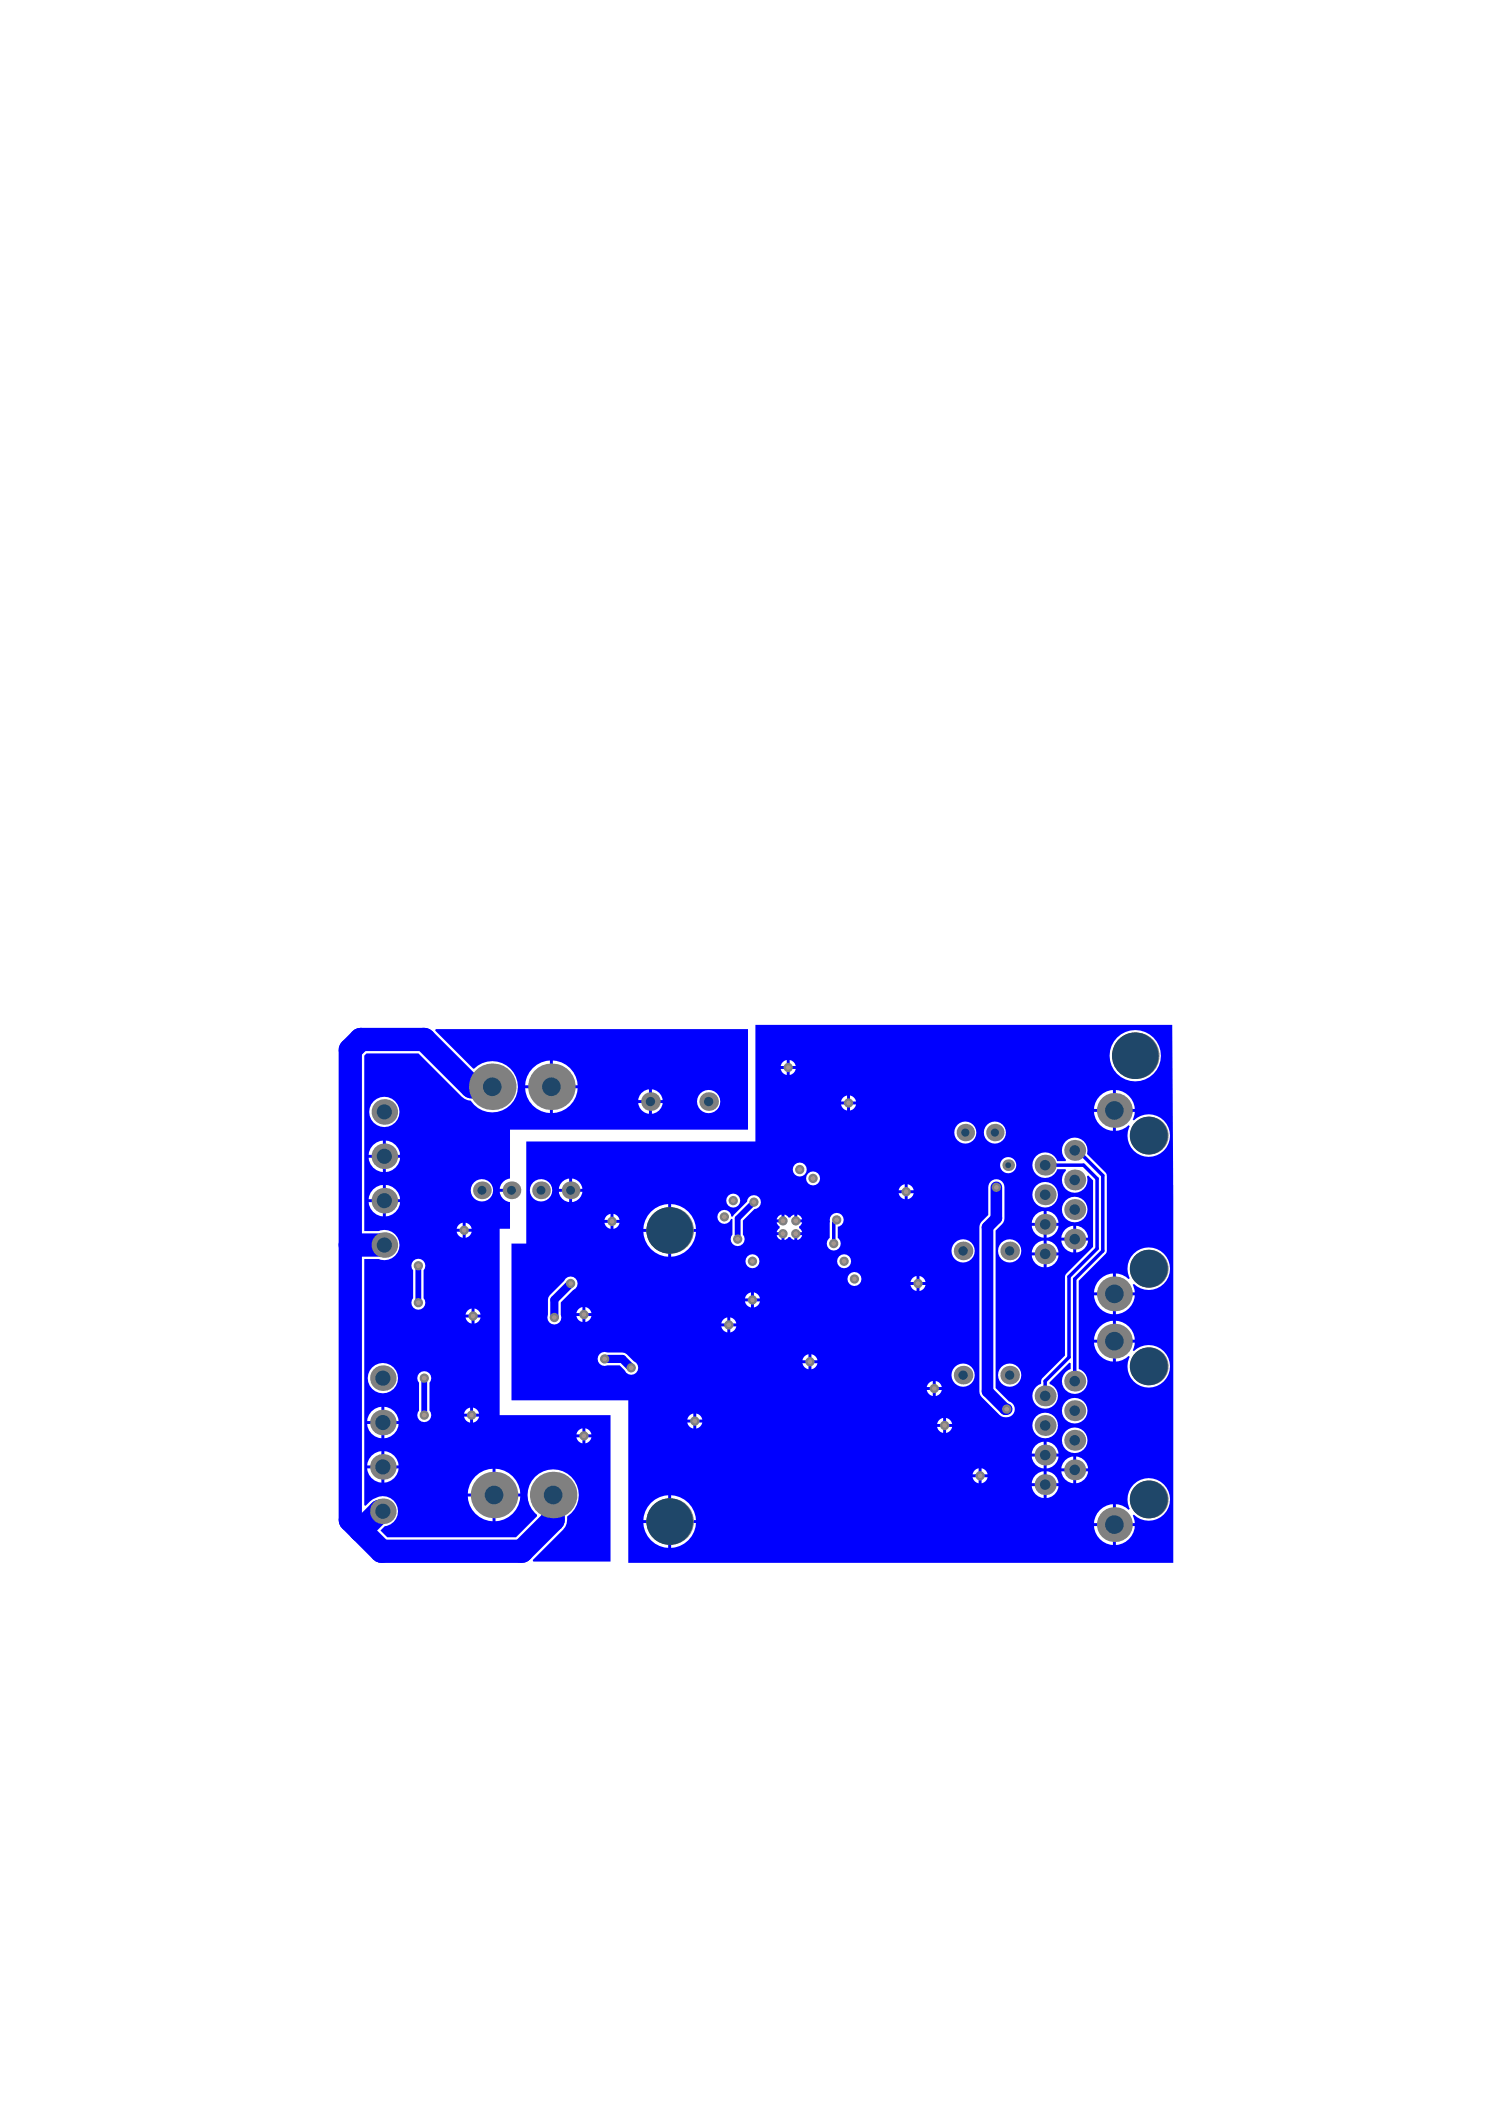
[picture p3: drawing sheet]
<svg xmlns="http://www.w3.org/2000/svg" width="210mm" height="297mm" viewBox="0 0 210 297" stroke-linecap="round" stroke-linejoin="round" font-family="sans-serif">
<g fill="#00f">
<path d="M51.7 148.7l-.3 .3v24.7h2a2.12 2.12 0 0 1 3 2 2.12 2.12 0 0 1-3 2h-2v34.7l.2 .1a3.2 3.2 0 0 1 3-1.3 2.13 2.13 0 0 1 1.5 2.2 2.13 2.13 0 0 1-1.8 2l-.6 .6 .9 .9h18.2l3-2.9v-.3a3.6 3.6 0 0 1-.3-5.3 3.6 3.6 0 0 1 5.4 .3 3.6 3.6 0 0 1-.9 5.3 2.23 2.23 0 0 1-.6 1.9l-4.3 4.2 .1 .3h10.9v-20.7h-15.6v-26.3h1.4v-3.8a1.62 1.62 0 0 1-1.4-1.4h1.7v-.4h-1.7a1.62 1.62 0 0 1 1.4-1.5v-6.9h33.6v-14.2h-44l-.1 .2 5.4 5.4h.1a3.6 3.6 0 0 1 5.3 .2 3.6 3.6 0 0 1-.6 5.2 3.6 3.6 0 0 1-5.2-.9 2.12 2.12 0 0 1-1.3-.5l-6.1-6.1zM75.2 150.7a3.6 3.6 0 0 1 2.4-1v3.4h-3.5a3.6 3.6 0 0 1 1.1-2.4zM78 149.7a3.7 3.7 0 0 1 3.5 3.4h-3.5zM90.5 154.2l.4-.3 .6-.2v1.5h-1.5l.2-.6zM92 153.7a1.68 1.68 0 0 1 1.5 1.5h-1.5zM74.1 153.6h3.5v3.5a3.7 3.7 0 0 1-3.5-3.5zM78 153.6h3.5a3.7 3.7 0 0 1-3.5 3.5zM98.3 155.4a1.65 1.65 0 0 1 3.3 0 1.65 1.65 0 0 1-3.3 0zM90 155.7h1.5v1.5a1.68 1.68 0 0 1-1.5-1.5zM92 155.7h1.5a1.68 1.68 0 0 1-1.5 1.5zM52.1 156.9a2.15 2.15 0 0 1 4.3 0 2.15 2.15 0 0 1-4.3 0zM52.6 161.6l.5-.4 .9-.3v2.1h-2l.3-1zM54.4 160.9a2.17 2.17 0 0 1 2 2.1h-2zM52 163.4h2v2a2.17 2.17 0 0 1-2-2zM54.4 163.4h2a2.17 2.17 0 0 1-2 2zM52.6 167.8l.5-.3 .9-.3v2h-2l.3-.9zM54.4 167.2a2.17 2.17 0 0 1 2 2h-2zM66.4 168a1.6 1.6 0 0 1 3.2 0 1.6 1.6 0 0 1-3.2 0zM52 169.6h2v2a2.17 2.17 0 0 1-2-2zM54.4 169.6h2a2.17 2.17 0 0 1-2 2zM64.7 172.8l.6-.3v.9h-.9zM65.7 172.5l.1 .1a1.06 1.06 0 0 1 .7 .8h-.8zM64.4 173.8h.9v.9l-.1-.1a1.06 1.06 0 0 1-.8-.8zM65.7 173.8h.8v.1a1.06 1.06 0 0 1-.8 .8zM58.3 177.9a.98 .98 0 0 1 1.4 0 .98 .98 0 0 1 .1 1.4v3.9a.98 .98 0 0 1-.1 1.3 .98 .98 0 0 1-1.4 0 .98 .98 0 0 1 0-1.3v-3.9a.97 .97 0 0 1 0-1.4zM66 184.9l.5-.2v.8h-.8zM66.9 184.7h.1a1.06 1.06 0 0 1 .8 .8h-.9zM65.7 185.9h.8v.9h-.1a1.06 1.06 0 0 1-.7-.9zM66.9 185.9h.9v.1a1.06 1.06 0 0 1-.9 .8zM51.9 194.5a2.14 2.14 0 0 1 4.2 0 2.14 2.14 0 0 1-4.2 0zM65.8 198.9l.5-.3v.9h-.8zM66.7 198.6h.1a1.06 1.06 0 0 1 .8 .9h-.9zM52.4 199.1l.5-.3 .9-.3v2h-2l.3-.9zM54.2 198.5a2.17 2.17 0 0 1 2 2h-2zM59.1 193.8a.98 .98 0 0 1 1.4-.1 .98 .98 0 0 1 .1 1.4v3.9a.98 .98 0 0 1-.1 1.4 .98 .98 0 0 1-1.3 0 .98 .98 0 0 1-.1-1.4v-3.9a.97 .97 0 0 1 0-1.3zM65.5 199.9h.8v.8h-.1a1.06 1.06 0 0 1-.7-.8zM66.7 199.9h.9v.1a1.06 1.06 0 0 1-.9 .7zM81.6 201.8l.6-.2v.8h-.9zM82.6 201.6a1.06 1.06 0 0 1 .8 .8h-.8zM51.8 200.9h2v2.1a2.17 2.17 0 0 1-2-2.1zM54.2 200.9h2a2.17 2.17 0 0 1-2 2.1zM81.3 202.8h.9v.9h-.1a1.06 1.06 0 0 1-.8-.9zM82.6 202.8h.8v.1a1.06 1.06 0 0 1-.8 .8zM52.4 205.4l.5-.3 .9-.3v2h-2l.3-.9zM54.2 204.8a2.17 2.17 0 0 1 2 2h-2zM51.8 207.2h2v2a2.17 2.17 0 0 1-2-2zM54.2 207.2h2a2.17 2.17 0 0 1-2 2zM67.1 208.3a3.6 3.6 0 0 1 2.4-1v3.5h-3.5a3.6 3.6 0 0 1 1.1-2.5zM69.9 207.3a3.7 3.7 0 0 1 3.5 3.5h-3.5zM66 211.2h3.5v3.5a3.7 3.7 0 0 1-3.5-3.5zM69.9 211.2h3.5a3.7 3.7 0 0 1-3.5 3.5z"/>
<path d="M74.2 161.1v14.4h-2v22.1h16.4v22.9h76.9v-51.5l-.1-24.4h-58.8v16.5zM156.5 149a3.7 3.7 0 0 1 7.3 0 3.7 3.7 0 0 1-7.3 0zM110.4 149.9l.6-.3v.8h-.9zM111.4 149.6h.1a1.06 1.06 0 0 1 .7 .8h-.8zM110.1 150.8h.9v.9h-.1a1.06 1.06 0 0 1-.8-.9zM111.4 150.8h.8v.1a1.06 1.06 0 0 1-.8 .8zM118.9 154.9l.6-.3v.8h-.9zM119.9 154.6h.1a1.06 1.06 0 0 1 .8 .8h-.9zM155.2 154.6a2.78 2.78 0 0 1 1.8-.8v2.7h-2.7a2.79 2.79 0 0 1 .9-1.9zM157.4 153.8a2.84 2.84 0 0 1 2.7 2.7h-2.7zM118.6 155.9h.9v.8h-.1a1.06 1.06 0 0 1-.8-.8zM119.9 155.9h.9h-.1a1.06 1.06 0 0 1-.8 .8zM157.4 156.9h2.7l-.3 1.1 .1 .1a3 3 0 0 1 2.1-.9h.1a2.97 2.97 0 0 1 1.6 .5v.1a2.94 2.94 0 0 1 1.1 1.3 2.95 2.95 0 0 1 .2 1.7 2.95 2.95 0 0 1-.8 1.5v.1a2.94 2.94 0 0 1-1.5 .8h-.7a2.97 2.97 0 0 1-1.6-.4v-.1a2.94 2.94 0 0 1-1.1-1.3 2.95 2.95 0 0 1-.2-1.7l.3-.8-.2-.1a2.75 2.75 0 0 1-1.8 .8zM154.3 156.9h2.7v2.7a2.84 2.84 0 0 1-2.7-2.7zM134.6 159.8a1.56 1.56 0 0 1 3.1 0 1.56 1.56 0 0 1-3.1 0zM138.8 159.8a1.56 1.56 0 0 1 3.1 0 1.56 1.56 0 0 1-3.1 0zM141.1 164.4a1.15 1.15 0 0 1 2.3 0 1.15 1.15 0 0 1-2.3 0zM111.8 165a1 1 0 0 1 2 0 1 1 0 0 1-2 0zM146.2 163.1a1.79 1.79 0 0 1 2.9 .7h1.2l.1-.1a1.8 1.8 0 0 1 .7-3.1 1.8 1.8 0 0 1 2.2 2.2l2.8 2.9v10.8l-.1 .4-3.8 3.8v12.5a1.8 1.8 0 0 1 .9 2.8 1.8 1.8 0 0 1-3 0 1.8 1.8 0 0 1 .9-2.8v-.8l-.2-.1-2.8 2.8 .1 .2a1.8 1.8 0 0 1 .7 2.8 1.8 1.8 0 0 1-2.8-.1 1.8 1.8 0 0 1 .9-2.7v-.6l.1-.2 3.2-3.2 .1-11.4 3.9-3.9v-9.4l-.7-.7-.2 .1a1.8 1.8 0 0 1-2.2 2.2 1.8 1.8 0 0 1-.7-3l-.1-.2h-1.2a1.8 1.8 0 0 1-2.6 1 1.8 1.8 0 0 1-.3-2.9zM113.7 166.3a1 1 0 0 1 2 0 1 1 0 0 1-2 0zM79.3 166.8l.4-.3 .6-.2v1.5h-1.5l.2-.7zM80.7 166.3a1.62 1.62 0 0 1 1.4 1.5h-1.4zM127.1 167.4l.5-.3v.9h-.8zM128 167.1h.1a1.06 1.06 0 0 1 .8 .9h-.9zM126.8 168.4h.8v.8h-.1a1.06 1.06 0 0 1-.7-.8zM128 168.4h.9a1.06 1.06 0 0 1-.9 .8zM74.7 168a1.6 1.6 0 0 1 3.2 0 1.6 1.6 0 0 1-3.2 0zM78.8 168.2h1.5v1.4a1.62 1.62 0 0 1-1.5-1.4zM80.7 168.2h1.4a1.62 1.62 0 0 1-1.4 1.4zM145.6 168.6a1.81 1.81 0 0 1 3.6 0 1.81 1.81 0 0 1-3.6 0zM102.4 169.4a1 1 0 0 1 2 0 1 1 0 0 1-2 0zM110.7 171.4l.4 .2 .1 .2h.3l.1-.2 .5-.2v.9h.2v.2h.8l-.2 .4-.2 .2v.2l.2 .1 .2 .5h-.8v.2h-.2v.9l-.5-.3-.1-.1h-.3l-.1 .1-.4 .3v-.9h-.2v-.2h-.9l.2-.5 .2-.1v-.2l-.2-.2-.2-.4h.9v-.2h.2zM109.8 171.6l.4-.2v.7h-.6zM112.5 171.4a.82 .82 0 0 1 .6 .7h-.6zM85.6 171.6l.5-.3v.8h-.8zM86.5 171.3h.1a1.06 1.06 0 0 1 .8 .8h-.9zM149.8 170.7a1.81 1.81 0 0 1 3.6 0 1.81 1.81 0 0 1-3.6 0zM146.1 171.4l.4-.3 .7-.2v1.7h-1.7l.3-.8zM147.6 170.9a1.84 1.84 0 0 1 1.7 1.7h-1.7zM101.5 171a.98 .98 0 0 1 1-.2 .98 .98 0 0 1 .7 .9h.2l2-2.1a.98 .98 0 0 1 1-.9 .98 .98 0 0 1 .9 .9 .98 .98 0 0 1-.9 1l-1.6 1.6v2a.98 .98 0 0 1-.1 1.4 .98 .98 0 0 1-1.3 0 .98 .98 0 0 1-.1-1.4v-2.2h-.2a.98 .98 0 0 1-1.4 .6 .98 .98 0 0 1-.2-1.6zM85.3 172.6h.8v.8a1.06 1.06 0 0 1-.8-.8zM86.5 172.6h.9a1.06 1.06 0 0 1-.9 .8zM91.9 171a3.7 3.7 0 0 1 2.4-1.1v3.5h-3.5v-.5a3.7 3.7 0 0 1 1-1.9zM94.7 169.9l.5 .1a3.7 3.7 0 0 1 1.9 1 3.7 3.7 0 0 1 1 1.9l.1 .5h-3.5zM150.3 173.5l.3-.3 .8-.2v1.6h-1.7l.2-.7zM151.8 173a1.84 1.84 0 0 1 1.7 1.6h-1.7zM145.5 173h1.7v1.7a1.84 1.84 0 0 1-1.7-1.7zM147.6 173h1.7a1.84 1.84 0 0 1-1.7 1.7zM109.6 174.3h.6v.7a.82 .82 0 0 1-.6-.7zM112.5 174.3h.6a.82 .82 0 0 1-.6 .7zM159.9 176.9a2.94 2.94 0 0 1 1.5-.8l.7-.1a2.97 2.97 0 0 1 1.6 .5 2.94 2.94 0 0 1 1.1 1.4 2.95 2.95 0 0 1 .2 1.7 2.95 2.95 0 0 1-.8 1.5 2.94 2.94 0 0 1-1.5 .9h-.7a2.97 2.97 0 0 1-1.6-.5l-.5-.3-.1 .1 .3 1.1h-2.7v-2.7a2.75 2.75 0 0 1 1.8 .8l.2-.1-.1-.2a2.95 2.95 0 0 1-.2-1.7v-.1a2.95 2.95 0 0 1 .8-1.5zM117.3 171.4a.98 .98 0 0 1 1.6 .3 .98 .98 0 0 1-.7 1.4v1.6a.98 .98 0 0 1 .1 1.4 .98 .98 0 0 1-1.4 0 .98 .98 0 0 1 .1-1.4v-2.1a1.5 1.5 0 0 1 .3-1.2zM146.1 175.6l.4-.3 .7-.2v1.6h-1.7l.3-.7zM147.6 175.1a1.84 1.84 0 0 1 1.7 1.6h-1.7zM149.7 175.1h1.7v1.6a1.84 1.84 0 0 1-1.7-1.6zM151.8 175.1h1.7a1.84 1.84 0 0 1-1.7 1.6zM90.8 173.8h3.5v3.5h-.6a3.7 3.7 0 0 1-1.8-1h-.1a3.7 3.7 0 0 1-1-1.9zM94.7 173.8h3.5l-.1 .6a3.7 3.7 0 0 1-1 1.8v.1a3.7 3.7 0 0 1-1.9 1h-.5zM134.2 176.5a1.65 1.65 0 0 1 3.3 0 1.65 1.65 0 0 1-3.3 0zM140.8 176.5a1.65 1.65 0 0 1 3.3 0 1.65 1.65 0 0 1-3.3 0zM145.5 177.2h1.7v1.6a1.84 1.84 0 0 1-1.7-1.6zM147.6 177.2h1.7a1.84 1.84 0 0 1-1.7 1.6zM105.2 178a.99 .99 0 0 1 1.9 0 .99 .99 0 0 1-1.9 0zM118.1 178a1 1 0 0 1 2 0 1 1 0 0 1-2 0zM128.7 180.3l.6-.2v.8h-.9zM129.7 180.1h.1a1.06 1.06 0 0 1 .8 .8h-.9zM119.5 180.5a1 1 0 0 1 2 0 1 1 0 0 1-2 0zM128.4 181.3h.9v.9h-.1a1.06 1.06 0 0 1-.8-.9zM129.7 181.3h.9l-.1 .1a1.06 1.06 0 0 1-.8 .8zM155.2 180.5a2.78 2.78 0 0 1 1.8-.8v2.7h-2.7a2.79 2.79 0 0 1 .9-1.9zM105.4 182.7l.5-.3v.8h-.8zM106.4 182.4a1.06 1.06 0 0 1 .8 .8h-.8zM105.1 183.6h.8v.9a1.06 1.06 0 0 1-.8-.9zM106.4 183.6h.8v.1a1.06 1.06 0 0 1-.8 .8zM81.6 184.7l.6-.3v.9h-.9zM82.6 184.4v.1a1.06 1.06 0 0 1 .8 .8h-.8zM154.3 182.8h2.7v2.7a2.84 2.84 0 0 1-2.7-2.7zM157.4 182.8h2.7a2.84 2.84 0 0 1-2.7 2.7zM81.3 185.7h.9v.9l-.1-.1a1.06 1.06 0 0 1-.8-.8zM82.6 185.7h.8v.1a1.06 1.06 0 0 1-.8 .8zM102 186.2l.6-.3v.9h-.8zM103 185.9h.1a1.06 1.06 0 0 1 .8 .9h-.9zM79.8 180.4a.99 .99 0 0 1 1.5 .2 .99 .99 0 0 1-.4 1.4l-1.8 1.8v1.7a.99 .99 0 0 1-.9 1.4 .99 .99 0 0 1-.9-1.4l.1-2.4zM101.8 187.2h.8v.8h-.1a1.06 1.06 0 0 1-.7-.8zM103 187.2h.9a1.06 1.06 0 0 1-.9 .8zM155.2 187.2a2.78 2.78 0 0 1 1.8-.8v2.6h-2.7a2.79 2.79 0 0 1 .9-1.8zM157.4 186.4a2.84 2.84 0 0 1 2.7 2.6h-2.7zM157.4 189.5h2.7l-.3 1 .1 .2a3 3 0 0 1 2.1-.9h.1a2.97 2.97 0 0 1 1.6 .5 2.94 2.94 0 0 1 1.1 1.3v.1a2.95 2.95 0 0 1 .2 1.7 2.95 2.95 0 0 1-.8 1.5 2.94 2.94 0 0 1-1.5 .8l-.7 .1a2.97 2.97 0 0 1-1.6-.5 2.94 2.94 0 0 1-1.1-1.3 2.95 2.95 0 0 1-.2-1.8l.3-.7-.2-.2a2.75 2.75 0 0 1-1.8 .8zM84.6 191.1a.98 .98 0 0 1 1.1-.2h2.4l1.3 1.2a.99 .99 0 0 1 .3 1.6 .99 .99 0 0 1-1.6-.3l-.7-.7h-1.7a.99 .99 0 0 1-1.2-.4 .99 .99 0 0 1 .1-1.2zM113.5 191.4l.5-.3v.8h-.8zM114.5 191.1a1.06 1.06 0 0 1 .8 .8h-.8zM154.3 189.5h2.7v2.6a2.84 2.84 0 0 1-2.7-2.6zM113.2 192.4h.8v.8a1.06 1.06 0 0 1-.8-.8zM114.5 192.4h.8a1.06 1.06 0 0 1-.8 .8zM134.2 194a1.65 1.65 0 0 1 3.3 0 1.65 1.65 0 0 1-3.3 0zM140.8 194a1.65 1.65 0 0 1 3.3 0 1.65 1.65 0 0 1-3.3 0zM131 195.2l.6-.3v.8h-.9zM132 194.9h.1a1.06 1.06 0 0 1 .7 .8h-.8zM130.7 196.1h.9v.9h-.1a1.06 1.06 0 0 1-.8-.9zM132 196.1h.8v.1a1.06 1.06 0 0 1-.8 .8zM139.7 166.7a1.14 1.14 0 0 1 1.3-.2 1.14 1.14 0 0 1 .7 1v4.4a2.23 2.23 0 0 1-1.3 1.8v22.2l1.9 1.8a1.18 1.18 0 0 1 .8 1.6 1.18 1.18 0 0 1-1.6 .7l-.5-.3-2.5-2.5-.3-.6v-.3v-23.1a2.23 2.23 0 0 1 1.2-1.7v-4l.2-.5zM97.2 199.8l.6-.3v.8h-.8zM98.2 199.5h.1a1.06 1.06 0 0 1 .8 .8h-.9zM149.8 199.1a1.81 1.81 0 0 1 3.6 0 1.81 1.81 0 0 1-3.6 0zM132.5 200.4l.5-.3v.8h-.8zM133.5 200.1a1.06 1.06 0 0 1 .8 .8h-.8zM97 200.7h.8v.9h-.1a1.06 1.06 0 0 1-.7-.9zM98.2 200.7h.9v.1a1.06 1.06 0 0 1-.9 .8zM132.2 201.4h.8v.8a1.06 1.06 0 0 1-.8-.8zM133.5 201.4h.8a1.06 1.06 0 0 1-.8 .8zM145.6 201.2a1.81 1.81 0 0 1 3.6 0 1.81 1.81 0 0 1-3.6 0zM149.8 203.2a1.81 1.81 0 0 1 3.6 0 1.81 1.81 0 0 1-3.6 0zM146.1 204l.4-.3 .7-.3v1.7h-1.7l.3-.7zM147.6 203.4a1.84 1.84 0 0 1 1.7 1.7h-1.7zM150.3 206.1l.3-.3 .8-.3v1.7h-1.7l.2-.7zM151.8 205.5a1.84 1.84 0 0 1 1.7 1.7h-1.7zM145.5 205.5h1.7v1.7a1.84 1.84 0 0 1-1.7-1.7zM147.6 205.5h1.7a1.84 1.84 0 0 1-1.7 1.7zM137.5 207.5l.5-.3v.8h-.8zM138.5 207.2a1.06 1.06 0 0 1 .8 .8h-.8zM159.9 209.5a2.94 2.94 0 0 1 1.5-.8l.7-.1a2.97 2.97 0 0 1 1.6 .5 2.94 2.94 0 0 1 1.1 1.3 2.95 2.95 0 0 1 .2 1.7v.1a2.95 2.95 0 0 1-.8 1.5 2.94 2.94 0 0 1-1.5 .8l-.7 .1a2.97 2.97 0 0 1-1.6-.5l-.5-.4-.1 .2 .3 1h-2.7v-2.6a2.75 2.75 0 0 1 1.8 .8l.2-.2-.1-.2a2.95 2.95 0 0 1-.2-1.7 2.95 2.95 0 0 1 .8-1.5zM146.1 208.1l.4-.3 .7-.2v1.7h-1.7l.3-.8zM147.6 207.6a1.84 1.84 0 0 1 1.7 1.7h-1.7zM149.7 207.6h1.7v1.7a1.84 1.84 0 0 1-1.7-1.7zM151.8 207.6h1.7a1.84 1.84 0 0 1-1.7 1.7zM137.2 208.5h.8v.8a1.06 1.06 0 0 1-.8-.8zM138.5 208.5h.8a1.06 1.06 0 0 1-.8 .8zM145.5 209.7h1.7v1.7a1.84 1.84 0 0 1-1.7-1.7zM147.6 209.7h1.7a1.84 1.84 0 0 1-1.7 1.7zM91.9 212a3.7 3.7 0 0 1 2.4-1v3.5h-3.5v-.5a3.7 3.7 0 0 1 1-1.9zM94.7 211l.5 .1a3.6 3.6 0 0 1 1.9 .9v.1a3.7 3.7 0 0 1 1 1.8l.1 .6h-3.5zM155.2 213.1a2.78 2.78 0 0 1 1.8-.8v2.6h-2.7a2.79 2.79 0 0 1 .9-1.8zM154.3 215.3h2.7v2.7a2.84 2.84 0 0 1-2.7-2.7zM157.4 215.3h2.7a2.84 2.84 0 0 1-2.7 2.7zM90.8 214.9h3.5v3.5h-.6a3.7 3.7 0 0 1-1.8-1l-.1-.1a3.7 3.7 0 0 1-1-1.8zM94.7 214.9h3.5l-.1 .5a3.7 3.7 0 0 1-1 1.9 3.7 3.7 0 0 1-1.9 1.1h-.5z"/>
</g>
<path d="M118 172.1l-.4 .5v2.9M147.4 164.4h5.5l1.9 1.9v9.9l-4 4v11.3l-3.4 3.4v2.1M151.6 162.3h.4l3.6 3.6v10.6l-4 4v14.4" fill="none" stroke="#00f" stroke-width=".49"/>
<path d="M140.6 167.5v4.4l-1.3 1.3v23.1l2.5 2.5h.2" fill="none" stroke="#00f" stroke-width="1.6"/>
<path d="M59 178.6v5.2M106.4 169.6l-2.3 2.3v3M59.8 194.5v5.2" fill="none" stroke="#00f" stroke-width=".82"/>
<path d="M80.5 181.1l-2.3 2.3v2.5M85.3 191.8h2.5l1.2 1.2" fill="none" stroke="#00f" stroke-width="1.1"/>
<path d="M69.4 153.4h-2.9l-6.7-6.7h-8.9l-1.5 1.4v66.4l4.4 4.4h19.8l4.4-4.4v-3.5M49.4 175.7h4.8M54 213.3h-.4l-2.7 2.7" fill="none" stroke="#00f" stroke-width="3.3"/>
<circle cx="110.5" cy="172.3" r=".66" fill="#808080"/>
<circle cx="110.5" cy="172.3" r=".33" fill="#a6968d"/>
<circle cx="110.5" cy="174.1" r=".66" fill="#808080"/>
<circle cx="110.5" cy="174.1" r=".33" fill="#a6968d"/>
<circle cx="112.3" cy="172.3" r=".66" fill="#808080"/>
<circle cx="112.3" cy="172.3" r=".33" fill="#a6968d"/>
<circle cx="112.3" cy="174.1" r=".66" fill="#808080"/>
<circle cx="112.3" cy="174.1" r=".33" fill="#a6968d"/>
<circle cx="111.2" cy="150.6" r=".66" fill="#808080"/>
<circle cx="111.2" cy="150.6" r=".33" fill="#a6968d"/>
<circle cx="119.7" cy="155.6" r=".66" fill="#808080"/>
<circle cx="119.7" cy="155.6" r=".33" fill="#a6968d"/>
<circle cx="103.4" cy="169.4" r=".66" fill="#808080"/>
<circle cx="103.4" cy="169.4" r=".33" fill="#a6968d"/>
<circle cx="102.2" cy="171.7" r=".66" fill="#808080"/>
<circle cx="102.2" cy="171.7" r=".33" fill="#a6968d"/>
<circle cx="106.4" cy="169.6" r=".66" fill="#808080"/>
<circle cx="106.4" cy="169.6" r=".33" fill="#a6968d"/>
<circle cx="106.1" cy="178" r=".66" fill="#808080"/>
<circle cx="106.1" cy="178" r=".33" fill="#a6968d"/>
<circle cx="120.5" cy="180.5" r=".66" fill="#808080"/>
<circle cx="120.5" cy="180.5" r=".33" fill="#a6968d"/>
<circle cx="119.1" cy="178" r=".66" fill="#808080"/>
<circle cx="119.1" cy="178" r=".33" fill="#a6968d"/>
<circle cx="114.7" cy="166.3" r=".66" fill="#808080"/>
<circle cx="114.7" cy="166.3" r=".33" fill="#a6968d"/>
<circle cx="112.8" cy="165" r=".66" fill="#808080"/>
<circle cx="112.8" cy="165" r=".33" fill="#a6968d"/>
<circle cx="127.8" cy="168.2" r=".66" fill="#808080"/>
<circle cx="127.8" cy="168.2" r=".33" fill="#a6968d"/>
<circle cx="102.8" cy="187" r=".66" fill="#808080"/>
<circle cx="102.8" cy="187" r=".33" fill="#a6968d"/>
<circle cx="65.5" cy="173.6" r=".66" fill="#808080"/>
<circle cx="65.5" cy="173.6" r=".33" fill="#a6968d"/>
<circle cx="98" cy="200.5" r=".66" fill="#808080"/>
<circle cx="98" cy="200.5" r=".33" fill="#a6968d"/>
<circle cx="131.8" cy="195.9" r=".66" fill="#808080"/>
<circle cx="131.8" cy="195.9" r=".33" fill="#a6968d"/>
<circle cx="86.3" cy="172.3" r=".66" fill="#808080"/>
<circle cx="86.3" cy="172.3" r=".33" fill="#a6968d"/>
<circle cx="104.1" cy="174.9" r=".66" fill="#808080"/>
<circle cx="104.1" cy="174.9" r=".33" fill="#a6968d"/>
<circle cx="89" cy="193" r=".66" fill="#808080"/>
<circle cx="89" cy="193" r=".33" fill="#a6968d"/>
<circle cx="85.3" cy="191.8" r=".66" fill="#808080"/>
<circle cx="85.3" cy="191.8" r=".33" fill="#a6968d"/>
<circle cx="78.2" cy="185.9" r=".66" fill="#808080"/>
<circle cx="78.2" cy="185.9" r=".33" fill="#a6968d"/>
<circle cx="80.5" cy="181.1" r=".66" fill="#808080"/>
<circle cx="80.5" cy="181.1" r=".33" fill="#a6968d"/>
<circle cx="59" cy="178.6" r=".66" fill="#808080"/>
<circle cx="59" cy="178.6" r=".33" fill="#a6968d"/>
<circle cx="59" cy="183.8" r=".66" fill="#808080"/>
<circle cx="59" cy="183.8" r=".33" fill="#a6968d"/>
<circle cx="59.8" cy="194.5" r=".66" fill="#808080"/>
<circle cx="59.8" cy="194.5" r=".33" fill="#a6968d"/>
<circle cx="59.8" cy="199.7" r=".66" fill="#808080"/>
<circle cx="59.8" cy="199.7" r=".33" fill="#a6968d"/>
<circle cx="82.4" cy="202.6" r=".66" fill="#808080"/>
<circle cx="82.4" cy="202.6" r=".33" fill="#a6968d"/>
<circle cx="66.7" cy="185.7" r=".66" fill="#808080"/>
<circle cx="66.7" cy="185.7" r=".33" fill="#a6968d"/>
<circle cx="66.5" cy="199.7" r=".66" fill="#808080"/>
<circle cx="66.5" cy="199.7" r=".33" fill="#a6968d"/>
<circle cx="82.4" cy="185.5" r=".66" fill="#808080"/>
<circle cx="82.4" cy="185.5" r=".33" fill="#a6968d"/>
<circle cx="106.1" cy="183.4" r=".66" fill="#808080"/>
<circle cx="106.1" cy="183.4" r=".33" fill="#a6968d"/>
<circle cx="114.3" cy="192.2" r=".66" fill="#808080"/>
<circle cx="114.3" cy="192.2" r=".33" fill="#a6968d"/>
<circle cx="138.3" cy="208.2" r=".66" fill="#808080"/>
<circle cx="138.3" cy="208.2" r=".33" fill="#a6968d"/>
<circle cx="129.5" cy="181.1" r=".66" fill="#808080"/>
<circle cx="129.5" cy="181.1" r=".33" fill="#a6968d"/>
<circle cx="117.6" cy="175.5" r=".66" fill="#808080"/>
<circle cx="117.6" cy="175.5" r=".33" fill="#a6968d"/>
<circle cx="118" cy="172.1" r=".66" fill="#808080"/>
<circle cx="118" cy="172.1" r=".33" fill="#a6968d"/>
<circle cx="142" cy="198.8" r=".66" fill="#808080"/>
<circle cx="142" cy="198.8" r=".33" fill="#a6968d"/>
<circle cx="133.3" cy="201.1" r=".66" fill="#808080"/>
<circle cx="133.3" cy="201.1" r=".33" fill="#a6968d"/>
<circle cx="140.5" cy="167.5" r=".66" fill="#808080"/>
<circle cx="140.5" cy="167.5" r=".33" fill="#a6968d"/>
<circle cx="68" cy="168" r="1.25" fill="#808080"/>
<circle cx="68" cy="168" r=".63" fill="#1f4769"/>
<circle cx="142.2" cy="164.4" r=".82" fill="#808080"/>
<circle cx="142.2" cy="164.4" r=".41" fill="#1f4769"/>
<circle cx="157.2" cy="215.1" r="2.46" fill="#808080"/>
<circle cx="157.2" cy="215.1" r="1.31" fill="#1f4769"/>
<circle cx="157.2" cy="189.3" r="2.46" fill="#808080"/>
<circle cx="157.2" cy="189.3" r="1.31" fill="#1f4769"/>
<circle cx="160.1" cy="149" r="3.3" fill="#808080"/>
<circle cx="160.1" cy="149" r="3.3" fill="#1f4769"/>
<circle cx="147.4" cy="209.5" r="1.48" fill="#808080"/>
<circle cx="147.4" cy="209.5" r=".74" fill="#1f4769"/>
<circle cx="147.4" cy="205.3" r="1.48" fill="#808080"/>
<circle cx="147.4" cy="205.3" r=".74" fill="#1f4769"/>
<circle cx="147.4" cy="201.2" r="1.48" fill="#808080"/>
<circle cx="147.4" cy="201.2" r=".74" fill="#1f4769"/>
<circle cx="142.4" cy="194" r="1.31" fill="#808080"/>
<circle cx="142.4" cy="194" r=".66" fill="#1f4769"/>
<circle cx="147.4" cy="176.9" r="1.48" fill="#808080"/>
<circle cx="147.4" cy="176.9" r=".74" fill="#1f4769"/>
<circle cx="142.4" cy="176.5" r="1.31" fill="#808080"/>
<circle cx="142.4" cy="176.5" r=".66" fill="#1f4769"/>
<circle cx="147.4" cy="168.6" r="1.48" fill="#808080"/>
<circle cx="147.4" cy="168.6" r=".74" fill="#1f4769"/>
<circle cx="147.4" cy="164.4" r="1.48" fill="#808080"/>
<circle cx="147.4" cy="164.4" r=".74" fill="#1f4769"/>
<circle cx="140.3" cy="159.8" r="1.23" fill="#808080"/>
<circle cx="140.3" cy="159.8" r=".58" fill="#1f4769"/>
<circle cx="135.9" cy="194" r="1.31" fill="#808080"/>
<circle cx="135.9" cy="194" r=".66" fill="#1f4769"/>
<circle cx="135.9" cy="176.5" r="1.31" fill="#808080"/>
<circle cx="135.9" cy="176.5" r=".66" fill="#1f4769"/>
<circle cx="136.2" cy="159.8" r="1.23" fill="#808080"/>
<circle cx="136.2" cy="159.8" r=".58" fill="#1f4769"/>
<circle cx="100" cy="155.4" r="1.31" fill="#808080"/>
<circle cx="100" cy="155.4" r=".66" fill="#1f4769"/>
<circle cx="91.8" cy="155.4" r="1.31" fill="#808080"/>
<circle cx="91.8" cy="155.4" r=".66" fill="#1f4769"/>
<circle cx="80.5" cy="168" r="1.25" fill="#808080"/>
<circle cx="80.5" cy="168" r=".63" fill="#1f4769"/>
<circle cx="76.3" cy="168" r="1.25" fill="#808080"/>
<circle cx="76.3" cy="168" r=".63" fill="#1f4769"/>
<circle cx="77.8" cy="153.4" r="3.3" fill="#808080"/>
<circle cx="77.8" cy="153.4" r="1.31" fill="#1f4769"/>
<circle cx="54" cy="207" r="1.81" fill="#808080"/>
<circle cx="54" cy="207" r="1.07" fill="#1f4769"/>
<circle cx="54" cy="200.7" r="1.81" fill="#808080"/>
<circle cx="54" cy="200.7" r="1.07" fill="#1f4769"/>
<circle cx="54" cy="194.5" r="1.81" fill="#808080"/>
<circle cx="54" cy="194.5" r="1.07" fill="#1f4769"/>
<circle cx="54.2" cy="175.7" r="1.81" fill="#808080"/>
<circle cx="54.2" cy="175.7" r="1.07" fill="#1f4769"/>
<circle cx="54.2" cy="169.4" r="1.81" fill="#808080"/>
<circle cx="54.2" cy="169.4" r="1.07" fill="#1f4769"/>
<circle cx="54.2" cy="163.2" r="1.81" fill="#808080"/>
<circle cx="54.2" cy="163.2" r="1.07" fill="#1f4769"/>
<circle cx="157.2" cy="156.7" r="2.46" fill="#808080"/>
<circle cx="157.2" cy="156.7" r="1.31" fill="#1f4769"/>
<circle cx="157.2" cy="182.6" r="2.46" fill="#808080"/>
<circle cx="157.2" cy="182.6" r="1.31" fill="#1f4769"/>
<circle cx="147.4" cy="197" r="1.48" fill="#808080"/>
<circle cx="147.4" cy="197" r=".74" fill="#1f4769"/>
<circle cx="147.4" cy="172.8" r="1.48" fill="#808080"/>
<circle cx="147.4" cy="172.8" r=".74" fill="#1f4769"/>
<circle cx="78" cy="211" r="3.3" fill="#808080"/>
<circle cx="78" cy="211" r="1.31" fill="#1f4769"/>
<circle cx="54" cy="213.3" r="1.81" fill="#808080"/>
<circle cx="54" cy="213.3" r="1.07" fill="#1f4769"/>
<circle cx="54.2" cy="156.9" r="1.81" fill="#808080"/>
<circle cx="54.2" cy="156.9" r="1.07" fill="#1f4769"/>
<circle cx="162" cy="192.8" r="2.67" fill="#808080"/>
<circle cx="162" cy="192.8" r="2.67" fill="#1f4769"/>
<circle cx="162" cy="179" r="2.67" fill="#808080"/>
<circle cx="162" cy="179" r="2.67" fill="#1f4769"/>
<circle cx="151.6" cy="207.4" r="1.48" fill="#808080"/>
<circle cx="151.6" cy="207.4" r=".74" fill="#1f4769"/>
<circle cx="151.6" cy="203.2" r="1.48" fill="#808080"/>
<circle cx="151.6" cy="203.2" r=".74" fill="#1f4769"/>
<circle cx="151.6" cy="194.9" r="1.48" fill="#808080"/>
<circle cx="151.6" cy="194.9" r=".74" fill="#1f4769"/>
<circle cx="151.6" cy="174.9" r="1.48" fill="#808080"/>
<circle cx="151.6" cy="174.9" r=".74" fill="#1f4769"/>
<circle cx="151.6" cy="166.5" r="1.48" fill="#808080"/>
<circle cx="151.6" cy="166.5" r=".74" fill="#1f4769"/>
<circle cx="151.6" cy="162.3" r="1.48" fill="#808080"/>
<circle cx="151.6" cy="162.3" r=".74" fill="#1f4769"/>
<circle cx="72.2" cy="168" r="1.25" fill="#808080"/>
<circle cx="72.2" cy="168" r=".63" fill="#1f4769"/>
<circle cx="69.4" cy="153.4" r="3.3" fill="#808080"/>
<circle cx="69.4" cy="153.4" r="1.31" fill="#1f4769"/>
<circle cx="162" cy="211.6" r="2.67" fill="#808080"/>
<circle cx="162" cy="211.6" r="2.67" fill="#1f4769"/>
<circle cx="162" cy="160.2" r="2.67" fill="#808080"/>
<circle cx="162" cy="160.2" r="2.67" fill="#1f4769"/>
<circle cx="151.6" cy="199.1" r="1.48" fill="#808080"/>
<circle cx="151.6" cy="199.1" r=".74" fill="#1f4769"/>
<circle cx="151.6" cy="170.7" r="1.48" fill="#808080"/>
<circle cx="151.6" cy="170.7" r=".74" fill="#1f4769"/>
<circle cx="94.5" cy="214.7" r="3.3" fill="#808080"/>
<circle cx="94.5" cy="214.7" r="3.3" fill="#1f4769"/>
<circle cx="69.7" cy="211" r="3.3" fill="#808080"/>
<circle cx="69.7" cy="211" r="1.31" fill="#1f4769"/>
<circle cx="94.5" cy="173.6" r="3.3" fill="#808080"/>
<circle cx="94.5" cy="173.6" r="3.3" fill="#1f4769"/>
</svg>
